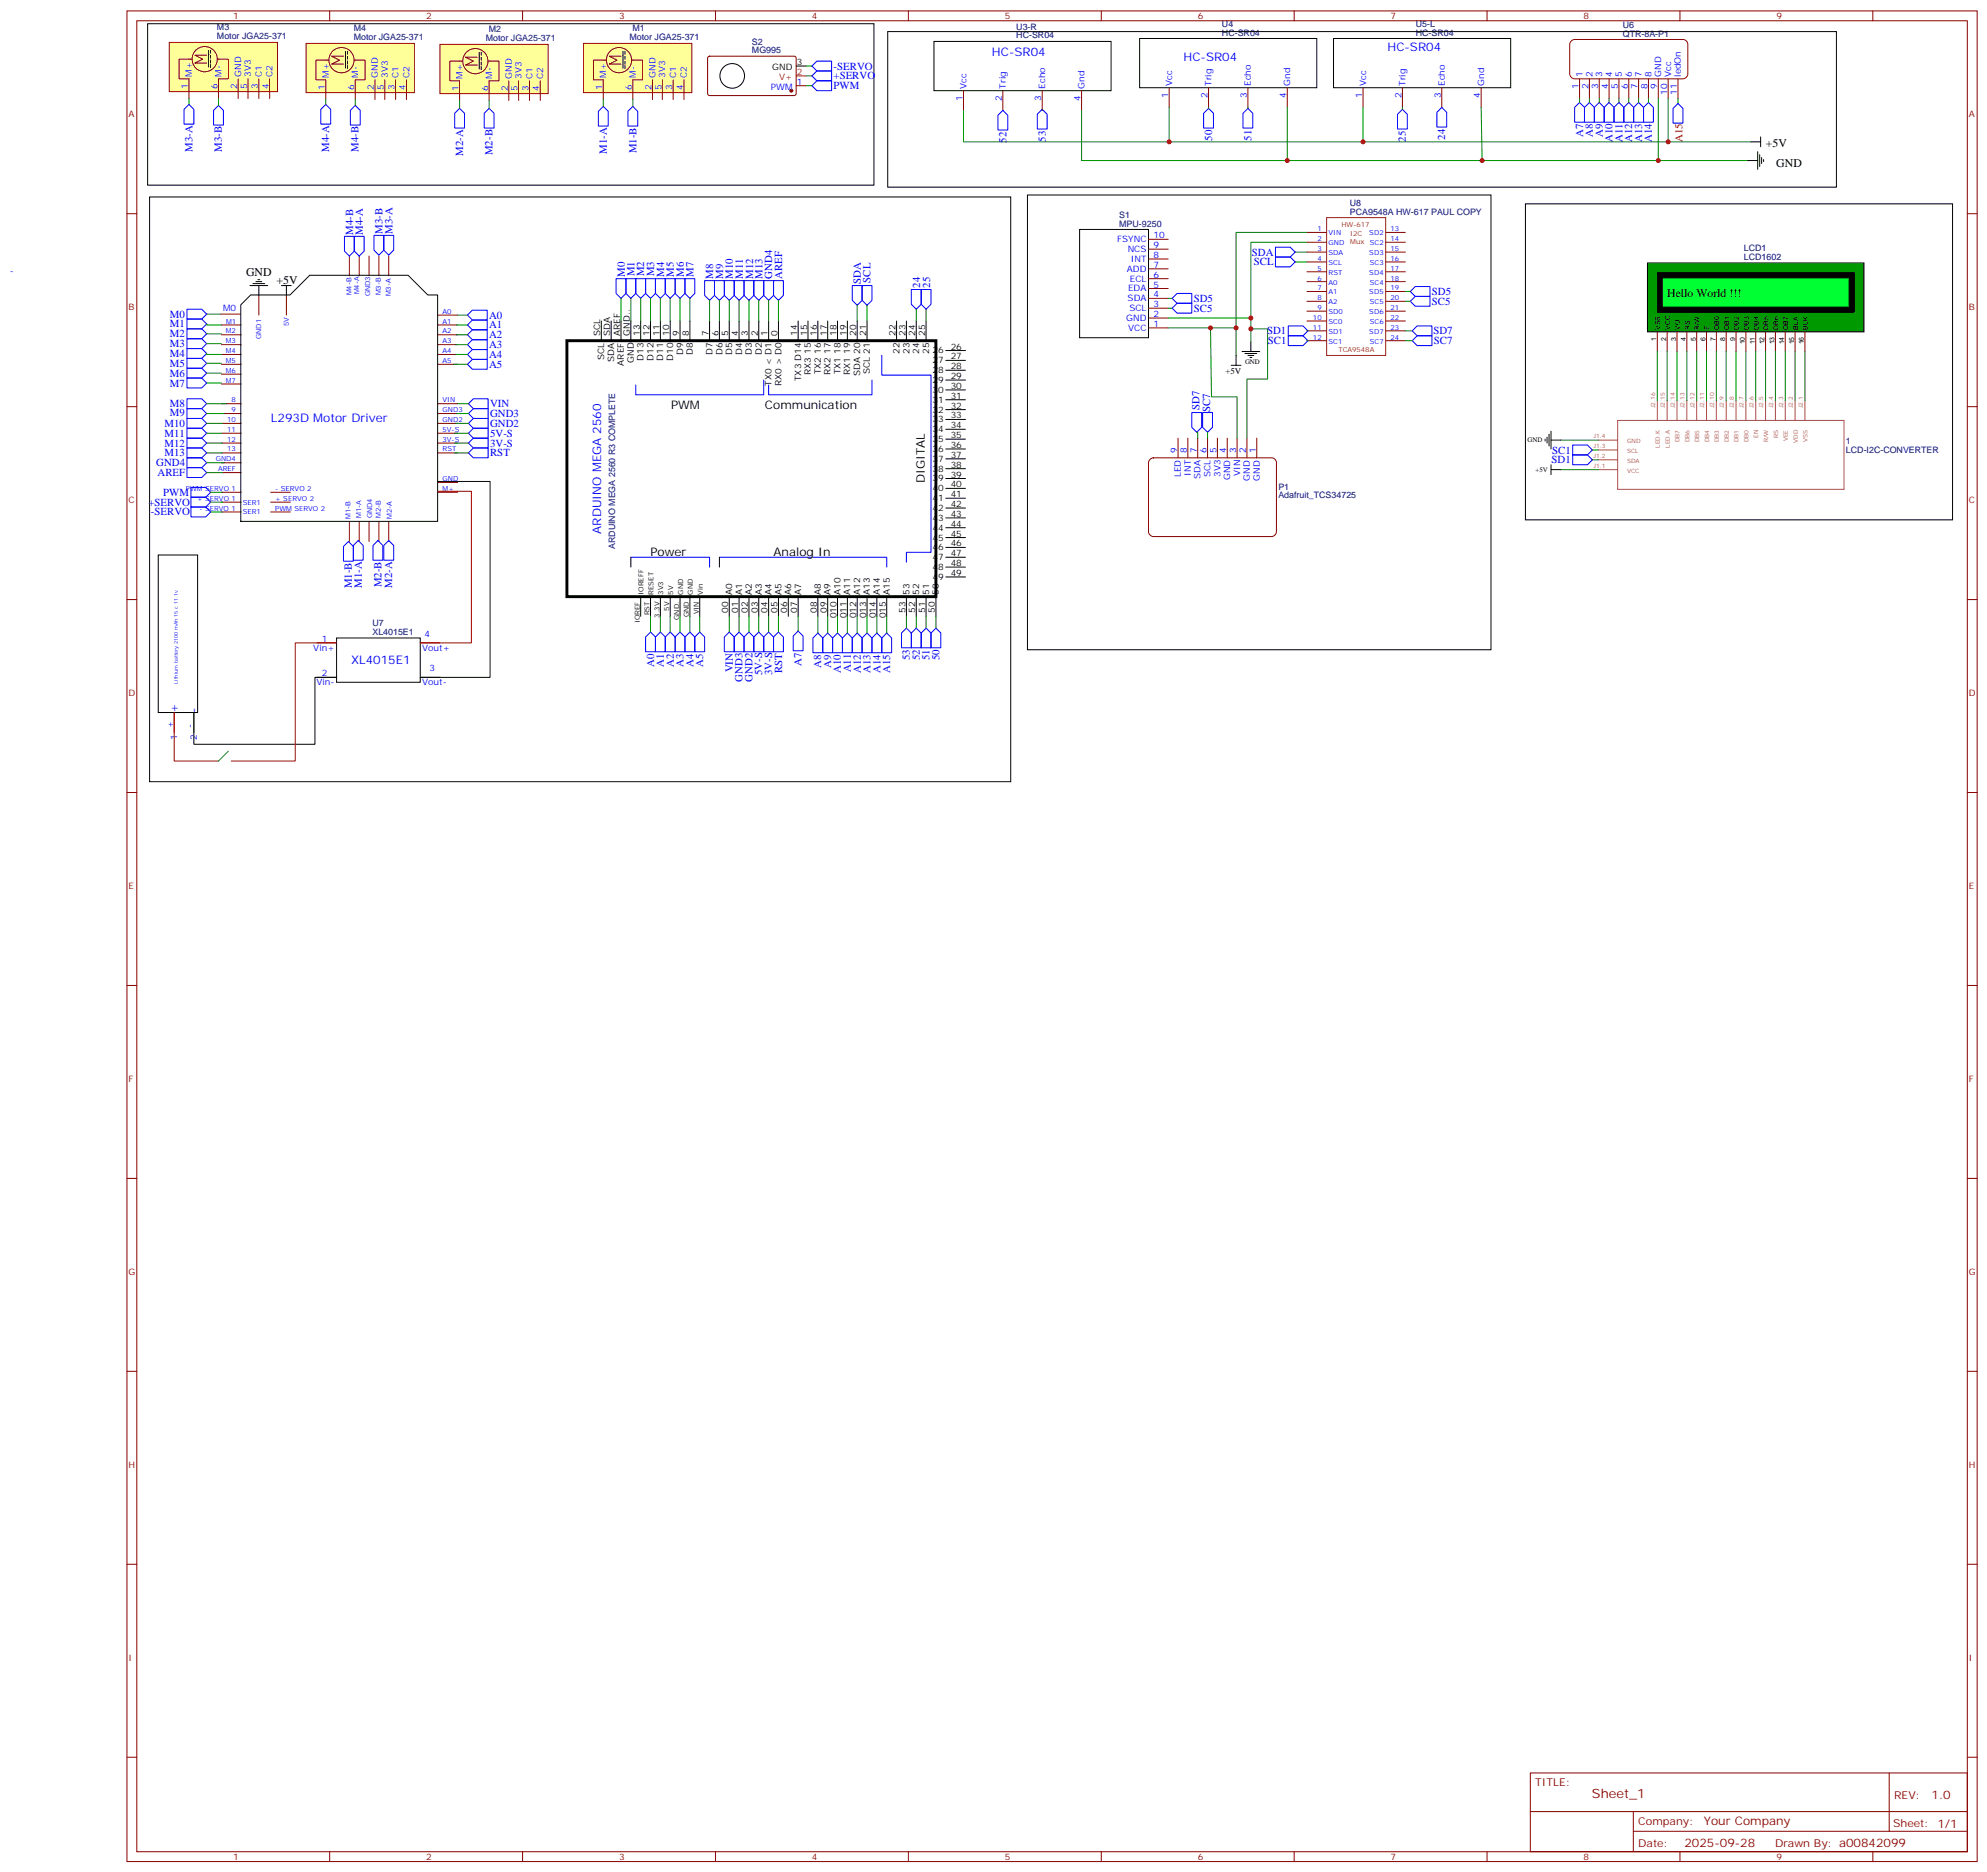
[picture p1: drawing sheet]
<svg xmlns="http://www.w3.org/2000/svg" width="712mm" height="671mm" viewBox="0 0 712 671" stroke-linecap="round" stroke-linejoin="round" font-family="sans-serif">
<defs><g id="words">
<text font-size="4.6" fill="#800" x="570.7" y="644.4">Sheet_1</text>
<g font-size="4.2" fill="#00f">
<text x="355.6" y="20.2">HC-SR04</text>
<text x="424.2" y="21.9">HC-SR04</text>
<text x="497.3" y="18.3">HC-SR04</text>
<text x="97.1" y="151.2">L293D Motor Driver</text>
<text x="215.5" y="191.2" transform="rotate(-90 215.5 191.2)">ARDUINO MEGA 2560</text>
<text x="125.8" y="238.1">XL4015E1</text>
<text x="63.8" y="255.3" transform="rotate(-90 63.8 255.3)">+</text>
<text x="70.8" y="255.3" transform="rotate(-90 70.8 255.3)">-</text>
</g>
<g font-size="4.2">
<text x="633" y="52.6">+5V</text>
<text x="636.7" y="60">GND</text>
<text x="88.2" y="99">GND</text>
<text x="99.1" y="101.6">+5V</text>
<text x="597.6" y="106.6">Hello World !!!</text>
<text x="240.5" y="146.7">PWM</text>
<text x="274.2" y="146.7">Communication</text>
<text x="331.5" y="173.2" transform="rotate(-90 331.5 173.2)">DIGITAL</text>
<text x="233.2" y="199.3">Power</text>
<text x="277.3" y="199.3">Analog In</text>
</g>
<g font-size="4.2" fill="#800">
<text x="692.4" y="644.6">1.0</text>
<text x="610.7" y="654.2">Your Company</text>
<text x="603.8" y="662">2025-09-28</text>
</g>
<g font-size="3.9" fill="#00f">
<text x="298.8" y="24.9">-SERVO</text>
<text x="298.8" y="28.5">+SERVO</text>
<text x="298.8" y="32">PWM</text>
<text x="360.8" y="51.1" transform="rotate(-90 360.8 51.1)">52</text>
<text x="374.9" y="50.7" transform="rotate(-90 374.9 50.7)">53</text>
<text x="434.5" y="50.4" transform="rotate(-90 434.5 50.4)">50</text>
<text x="448.6" y="50.4" transform="rotate(-90 448.6 50.4)">51</text>
<text x="504" y="50.7" transform="rotate(-90 504 50.7)">25</text>
<text x="518.1" y="50" transform="rotate(-90 518.1 50)">24</text>
<text x="567.5" y="49.1" transform="rotate(-90 567.5 49.1)">A7</text>
<text x="571" y="49.1" transform="rotate(-90 571 49.1)">A8</text>
<text x="574.5" y="49.1" transform="rotate(-90 574.5 49.1)">A9</text>
<text x="578.1" y="51" transform="rotate(-90 578.1 51)">A10</text>
<text x="581.6" y="50.8" transform="rotate(-90 581.6 50.8)">A11</text>
<text x="585.1" y="51" transform="rotate(-90 585.1 51)">A12</text>
<text x="588.6" y="51" transform="rotate(-90 588.6 51)">A13</text>
<text x="592.2" y="51" transform="rotate(-90 592.2 51)">A14</text>
<text x="69" y="54.4" transform="rotate(-90 69 54.4)">M3-A</text>
<text x="79.5" y="54.4" transform="rotate(-90 79.5 54.4)">M3-B</text>
<text x="118" y="54.4" transform="rotate(-90 118 54.4)">M4-A</text>
<text x="128.5" y="54.4" transform="rotate(-90 128.5 54.4)">M4-B</text>
<text x="166" y="55.8" transform="rotate(-90 166 55.8)">M2-A</text>
<text x="176.6" y="55.6" transform="rotate(-90 176.6 55.6)">M2-B</text>
<text x="217.5" y="55.1" transform="rotate(-90 217.5 55.1)">M1-A</text>
<text x="228.1" y="54.9" transform="rotate(-90 228.1 54.9)">M1-B</text>
<text x="137.2" y="83.7" transform="rotate(-90 137.2 83.7)">M3-B</text>
<text x="140.7" y="83.7" transform="rotate(-90 140.7 83.7)">M3-A</text>
<text x="126.6" y="84.1" transform="rotate(-90 126.6 84.1)">M4-B</text>
<text x="130.1" y="84.1" transform="rotate(-90 130.1 84.1)">M4-A</text>
<text x="448.8" y="91.6">SDA</text>
<text x="449.4" y="95.1">SCL</text>
<text x="223.9" y="99.2" transform="rotate(-90 223.9 99.2)">M0</text>
<text x="227.4" y="99.1" transform="rotate(-90 227.4 99.1)">M1</text>
<text x="230.9" y="99.1" transform="rotate(-90 230.9 99.1)">M2</text>
<text x="234.4" y="99.1" transform="rotate(-90 234.4 99.1)">M3</text>
<text x="238.1" y="99.2" transform="rotate(-90 238.1 99.2)">M4</text>
<text x="241.6" y="99.2" transform="rotate(-90 241.6 99.2)">M5</text>
<text x="245.1" y="99.2" transform="rotate(-90 245.1 99.2)">M6</text>
<text x="248.6" y="99.2" transform="rotate(-90 248.6 99.2)">M7</text>
<text x="255.6" y="99.9" transform="rotate(-90 255.6 99.9)">M8</text>
<text x="259.2" y="99.9" transform="rotate(-90 259.2 99.9)">M9</text>
<text x="262.7" y="99.9" transform="rotate(-90 262.7 99.9)">M10</text>
<text x="266.2" y="99.9" transform="rotate(-90 266.2 99.9)">M11</text>
<text x="269.9" y="99.9" transform="rotate(-90 269.9 99.9)">M12</text>
<text x="273.3" y="99.9" transform="rotate(-90 273.3 99.9)">M13</text>
<text x="276.8" y="99.9" transform="rotate(-90 276.8 99.9)">GND4</text>
<text x="280.3" y="99.9" transform="rotate(-90 280.3 99.9)">AREF</text>
<text x="308.5" y="101.6" transform="rotate(-90 308.5 101.6)">SDA</text>
<text x="312.1" y="101.3" transform="rotate(-90 312.1 101.3)">SCL</text>
<text x="329.9" y="103" transform="rotate(-90 329.9 103)">24</text>
<text x="333.4" y="103" transform="rotate(-90 333.4 103)">25</text>
<text x="513.3" y="105.7">SD5</text>
<text x="60.9" y="113.8">M0</text>
<text x="427.9" y="111.7">SC5</text>
<text x="427.9" y="108.2">SD5</text>
<text x="513.3" y="109.2">SC5</text>
<text x="60.9" y="117.4">M1</text>
<text x="175.3" y="117.7">A1</text>
<text x="175.3" y="114.2">A0</text>
<text x="454.2" y="119.8">SD1</text>
<text x="513.8" y="119.8">SD7</text>
<text x="60.9" y="120.9">M2</text>
<text x="60.9" y="124.4">M3</text>
<text x="175.3" y="124.8">A3</text>
<text x="175.3" y="121.2">A2</text>
<text x="454.4" y="123.3">SC1</text>
<text x="514" y="123.4">SC7</text>
<text x="60.9" y="127.9">M4</text>
<text x="60.9" y="131.5">M5</text>
<text x="175.3" y="131.8">A5</text>
<text x="175.3" y="128.3">A4</text>
<text x="60.9" y="135">M6</text>
<text x="60.9" y="138.5">M7</text>
<text x="60.9" y="145.9">M8</text>
<text x="60.9" y="149.3">M9</text>
<text x="175.7" y="145.9">VIN</text>
<text x="175.7" y="149.5">GND3</text>
<text x="429.9" y="147" transform="rotate(-90 429.9 147)">SD7</text>
<text x="433.8" y="147.6" transform="rotate(-90 433.8 147.6)">SC7</text>
<text x="59" y="153">M10</text>
<text x="175.7" y="153">GND2</text>
<text x="59" y="156.5">M11</text>
<text x="59" y="160">M12</text>
<text x="175.7" y="156.5">5V-S</text>
<text x="175.7" y="160">3V-S</text>
<text x="56" y="167.1">GND4</text>
<text x="59" y="163.6">M13</text>
<text x="175.7" y="163.6">RST</text>
<text x="556.2" y="166.1">SD1</text>
<text x="556.4" y="162.5">SC1</text>
<text x="56.5" y="170.6">AREF</text>
<text x="58.5" y="177.7">PWM</text>
<text x="53.2" y="181.2">+SERVO</text>
<text x="54.1" y="184.7">-SERVO</text>
<text x="126.1" y="210.8" transform="rotate(-90 126.1 210.8)">M1-B</text>
<text x="129.7" y="210.7" transform="rotate(-90 129.7 210.7)">M1-A</text>
<text x="136.7" y="210.5" transform="rotate(-90 136.7 210.5)">M2-B</text>
<text x="140.6" y="210.7" transform="rotate(-90 140.6 210.7)">M2-A</text>
<text x="234.4" y="238.9" transform="rotate(-90 234.4 238.9)">A0</text>
<text x="238" y="238.9" transform="rotate(-90 238 238.9)">A1</text>
<text x="241.5" y="238.9" transform="rotate(-90 241.5 238.9)">A2</text>
<text x="245" y="238.9" transform="rotate(-90 245 238.9)">A3</text>
<text x="248.6" y="238.9" transform="rotate(-90 248.6 238.9)">A4</text>
<text x="252.1" y="238.9" transform="rotate(-90 252.1 238.9)">A5</text>
<text x="287.3" y="238.5" transform="rotate(-90 287.3 238.5)">A7</text>
<text x="294.4" y="239.2" transform="rotate(-90 294.4 239.2)">A8</text>
<text x="297.9" y="239.2" transform="rotate(-90 297.9 239.2)">A9</text>
<text x="326.2" y="236.6" transform="rotate(-90 326.2 236.6)">53</text>
<text x="329.7" y="236.6" transform="rotate(-90 329.7 236.6)">52</text>
<text x="333.2" y="236.6" transform="rotate(-90 333.2 236.6)">51</text>
<text x="336.7" y="236.6" transform="rotate(-90 336.7 236.6)">50</text>
<text x="262.7" y="241" transform="rotate(-90 262.7 241)">VIN</text>
<text x="266.2" y="244.3" transform="rotate(-90 266.2 244.3)">GND3</text>
<text x="269.7" y="244.3" transform="rotate(-90 269.7 244.3)">GND2</text>
<text x="273.3" y="241.9" transform="rotate(-90 273.3 241.9)">5V-S</text>
<text x="276.8" y="241.9" transform="rotate(-90 276.8 241.9)">3V-S</text>
<text x="280.3" y="241.2" transform="rotate(-90 280.3 241.2)">RST</text>
<text x="301.5" y="241.1" transform="rotate(-90 301.5 241.1)">A10</text>
<text x="305" y="241" transform="rotate(-90 305 241)">A11</text>
<text x="308.5" y="241.1" transform="rotate(-90 308.5 241.1)">A12</text>
<text x="312" y="241.1" transform="rotate(-90 312 241.1)">A13</text>
<text x="315.6" y="241.1" transform="rotate(-90 315.6 241.1)">A14</text>
<text x="319.1" y="241.1" transform="rotate(-90 319.1 241.1)">A15</text>
</g>
<text font-size="3.9" fill="#c00" x="603.1" y="50.9" transform="rotate(-90 603.1 50.9)">A15</text>
<g font-size="3.9" fill="#800">
<text x="550.3" y="640">TITLE:</text>
<text x="679" y="644.6">REV:</text>
<text x="587.2" y="654.2">Company:</text>
<text x="678.6" y="654.8">Sheet: 1/1</text>
<text x="587.2" y="661.8">Date:</text>
<text x="636.3" y="661.9">Drawn By: a00842099</text>
</g>
<g font-size="3.2" fill="#000080">
<text x="77.8" y="10.9">M3</text>
<text x="126.8" y="11.3">M4</text>
<text x="175.2" y="11.3">M2</text>
<text x="226.7" y="11">M1</text>
<text x="364.3" y="10.8">U3-R</text>
<text x="438" y="9.7">U4</text>
<text x="507.5" y="9.7">U5-L</text>
<text x="581.7" y="9.9">U6</text>
<text x="77.8" y="14.1">Motor JGA25-371</text>
<text x="126.8" y="14.5">Motor JGA25-371</text>
<text x="174.2" y="14.9">Motor JGA25-371</text>
<text x="225.7" y="14.5">Motor JGA25-371</text>
<text x="269.6" y="16.1">S2</text>
<text x="364.3" y="13.8">HC-SR04</text>
<text x="438" y="12.7">HC-SR04</text>
<text x="507.5" y="12.7">HC-SR04</text>
<text x="581.7" y="13.1">QTR-8A-P1</text>
<text x="269.6" y="19.1">MG995</text>
<text x="401.2" y="78">S1</text>
<text x="483.9" y="76.9">PCA9548A HW-617 PAUL COPY</text>
<text x="483.9" y="73.9">U8</text>
<text x="401.2" y="81.2">MPU-9250</text>
<text x="625.1" y="89.9">LCD1</text>
<text x="625.1" y="93.2">LCD1602</text>
<text x="661.7" y="159.2">1</text>
<text x="661.7" y="162.2">LCD-I2C-CONVERTER</text>
<text x="458.3" y="178.6">Adafruit_TCS34725</text>
<text x="458.3" y="175.6">P1</text>
<text x="220.6" y="196.8" transform="rotate(-90 220.6 196.8)">ARDUINO MEGA 2560 R3 COMPLETE</text>
<text x="133.5" y="227.6">XL4015E1</text>
<text x="133.5" y="224.4">U7</text>
</g>
<g font-size="3.2" fill="#800">
<text x="83.6" y="6.9">1</text>
<text x="152.8" y="6.9">2</text>
<text x="221.9" y="6.9">3</text>
<text x="291" y="6.9">4</text>
<text x="360.2" y="6.9">5</text>
<text x="429.3" y="6.9">6</text>
<text x="498.5" y="6.9">7</text>
<text x="567.6" y="6.9">8</text>
<text x="636.8" y="6.9">9</text>
<text x="46" y="42">A</text>
<text x="705.7" y="42">A</text>
<text x="46" y="111.2">B</text>
<text x="705.7" y="111.2">B</text>
<text x="46" y="180.3">C</text>
<text x="705.7" y="180.3">C</text>
<text x="46" y="249.4">D</text>
<text x="705.7" y="249.4">D</text>
<text x="46" y="318.6">E</text>
<text x="705.7" y="318.6">E</text>
<text x="46" y="387.7">F</text>
<text x="705.7" y="387.7">F</text>
<text x="46" y="456.9">G</text>
<text x="705.7" y="456.9">G</text>
<text x="46" y="526">H</text>
<text x="705.7" y="526">H</text>
<text x="46" y="595.2">I</text>
<text x="705.7" y="595.2">I</text>
<text x="83.6" y="666.6">1</text>
<text x="152.8" y="666.6">2</text>
<text x="221.9" y="666.6">3</text>
<text x="291" y="666.6">4</text>
<text x="360.2" y="666.6">5</text>
<text x="429.3" y="666.6">6</text>
<text x="498.5" y="666.6">7</text>
<text x="567.6" y="666.6">8</text>
<text x="636.8" y="666.6">9</text>
</g>
<g font-size="3.2">
<text x="285.6" y="23.3">3</text>
<text x="276.8" y="25.1">GND</text>
<text x="215.2" y="120.3" transform="rotate(-90 215.2 120.3)">SCL</text>
<text x="218.7" y="120.3" transform="rotate(-90 218.7 120.3)">SDA</text>
<text x="222.2" y="120.3" transform="rotate(-90 222.2 120.3)">AREF</text>
<text x="225.8" y="120.3" transform="rotate(-90 225.8 120.3)">GND..</text>
<text x="229.3" y="120.3" transform="rotate(-90 229.3 120.3)">13</text>
<text x="232.8" y="120.3" transform="rotate(-90 232.8 120.3)">12</text>
<text x="236.4" y="120.3" transform="rotate(-90 236.4 120.3)">11</text>
<text x="239.9" y="120.3" transform="rotate(-90 239.9 120.3)">10</text>
<text x="243.4" y="120.3" transform="rotate(-90 243.4 120.3)">9</text>
<text x="246.9" y="120.3" transform="rotate(-90 246.9 120.3)">8</text>
<text x="254" y="120.3" transform="rotate(-90 254 120.3)">7</text>
<text x="257.5" y="120.3" transform="rotate(-90 257.5 120.3)">6</text>
<text x="261.1" y="120.3" transform="rotate(-90 261.1 120.3)">5</text>
<text x="264.6" y="120.3" transform="rotate(-90 264.6 120.3)">4</text>
<text x="268.1" y="120.3" transform="rotate(-90 268.1 120.3)">3</text>
<text x="271.6" y="120.3" transform="rotate(-90 271.6 120.3)">2</text>
<text x="275.2" y="120.3" transform="rotate(-90 275.2 120.3)">1</text>
<text x="278.7" y="120.3" transform="rotate(-90 278.7 120.3)">0</text>
<text x="285.8" y="120.3" transform="rotate(-90 285.8 120.3)">14</text>
<text x="289.3" y="120.3" transform="rotate(-90 289.3 120.3)">15</text>
<text x="292.8" y="120.3" transform="rotate(-90 292.8 120.3)">16</text>
<text x="296.3" y="120.3" transform="rotate(-90 296.3 120.3)">17</text>
<text x="299.9" y="120.3" transform="rotate(-90 299.9 120.3)">18</text>
<text x="303.4" y="120.3" transform="rotate(-90 303.4 120.3)">19</text>
<text x="306.9" y="120.3" transform="rotate(-90 306.9 120.3)">20</text>
<text x="310.4" y="120.3" transform="rotate(-90 310.4 120.3)">21</text>
<text x="321" y="120.3" transform="rotate(-90 321 120.3)">22</text>
<text x="324.6" y="120.3" transform="rotate(-90 324.6 120.3)">23</text>
<text x="328.1" y="120.3" transform="rotate(-90 328.1 120.3)">24</text>
<text x="331.6" y="120.3" transform="rotate(-90 331.6 120.3)">25</text>
<text x="340.8" y="125.3">26</text>
<text x="216.6" y="129" transform="rotate(-90 216.6 129)">SCL</text>
<text x="220.1" y="129.6" transform="rotate(-90 220.1 129.6)">SDA</text>
<text x="223.7" y="131" transform="rotate(-90 223.7 131)">AREF</text>
<text x="227.2" y="130.1" transform="rotate(-90 227.2 130.1)">GND</text>
<text x="230.7" y="129.3" transform="rotate(-90 230.7 129.3)">D13</text>
<text x="234.2" y="129.3" transform="rotate(-90 234.2 129.3)">D12</text>
<text x="237.8" y="129.3" transform="rotate(-90 237.8 129.3)">D11</text>
<text x="241.3" y="129.3" transform="rotate(-90 241.3 129.3)">D10</text>
<text x="244.8" y="127.3" transform="rotate(-90 244.8 127.3)">D9</text>
<text x="248.4" y="127.3" transform="rotate(-90 248.4 127.3)">D8</text>
<text x="255.4" y="127.3" transform="rotate(-90 255.4 127.3)">D7</text>
<text x="258.9" y="127.3" transform="rotate(-90 258.9 127.3)">D6</text>
<text x="262.5" y="127.3" transform="rotate(-90 262.5 127.3)">D5</text>
<text x="266" y="127.3" transform="rotate(-90 266 127.3)">D4</text>
<text x="269.5" y="127.3" transform="rotate(-90 269.5 127.3)">D3</text>
<text x="273" y="127.3" transform="rotate(-90 273 127.3)">D2</text>
<text x="322.4" y="126.8" transform="rotate(-90 322.4 126.8)">22</text>
<text x="326" y="126.8" transform="rotate(-90 326 126.8)">23</text>
<text x="329.5" y="126.8" transform="rotate(-90 329.5 126.8)">24</text>
<text x="333" y="126.8" transform="rotate(-90 333 126.8)">25</text>
<text x="334.3" y="126.7">26</text>
<text x="334.3" y="130.2">27</text>
<text x="340.8" y="128.8">27</text>
<text x="287.2" y="136.5" transform="rotate(-90 287.2 136.5)">TX3 D14</text>
<text x="290.7" y="134.3" transform="rotate(-90 290.7 134.3)">RX3 15</text>
<text x="294.2" y="134.1" transform="rotate(-90 294.2 134.1)">TX2 16</text>
<text x="297.7" y="134.3" transform="rotate(-90 297.7 134.3)">RX2 17</text>
<text x="301.3" y="134.1" transform="rotate(-90 301.3 134.1)">TX1 18</text>
<text x="304.8" y="134.3" transform="rotate(-90 304.8 134.3)">RX1 19</text>
<text x="308.3" y="134.7" transform="rotate(-90 308.3 134.7)">SDA 20</text>
<text x="311.9" y="134.1" transform="rotate(-90 311.9 134.1)">SCL 21</text>
<text x="334.3" y="133.7">28</text>
<text x="334.3" y="137.3">29</text>
<text x="340.8" y="132.3">28</text>
<text x="340.8" y="135.9">29</text>
<text x="439.3" y="134.1">+5V</text>
<text x="276.6" y="138.2" transform="rotate(-90 276.6 138.2)">TX0 &lt; D1</text>
<text x="280.1" y="138.5" transform="rotate(-90 280.1 138.5)">RX0 &gt; D0</text>
<text x="334.3" y="140.8">30</text>
<text x="340.8" y="139.4">30</text>
<text x="340.8" y="142.9">31</text>
<text x="334.3" y="144.3">31</text>
<text x="334.3" y="147.8">32</text>
<text x="340.8" y="150">33</text>
<text x="340.8" y="146.4">32</text>
<text x="334.3" y="151.4">33</text>
<text x="334.3" y="154.9">34</text>
<text x="340.8" y="153.5">34</text>
<text x="334.3" y="158.4">35</text>
<text x="334.3" y="162">36</text>
<text x="340.8" y="157">35</text>
<text x="340.8" y="160.5">36</text>
<text x="334.3" y="165.5">37</text>
<text x="340.8" y="164.1">37</text>
<text x="340.8" y="167.6">38</text>
<text x="334.3" y="169">38</text>
<text x="334.3" y="172.5">39</text>
<text x="340.8" y="171.1">39</text>
<text x="334.3" y="176.1">40</text>
<text x="334.3" y="179.6">41</text>
<text x="340.8" y="174.7">40</text>
<text x="340.8" y="178.2">41</text>
<text x="334.3" y="183.1">42</text>
<text x="340.8" y="181.7">42</text>
<text x="340.8" y="185.2">43</text>
<text x="334.3" y="186.7">43</text>
<text x="334.3" y="190.2">44</text>
<text x="340.8" y="188.8">44</text>
<text x="334.3" y="193.7">45</text>
<text x="334.3" y="197.2">46</text>
<text x="340.8" y="192.3">45</text>
<text x="340.8" y="195.8">46</text>
<text x="334.3" y="200.8">47</text>
<text x="340.8" y="202.9">48</text>
<text x="340.8" y="199.4">47</text>
<text x="334.3" y="207.8">49</text>
<text x="334.3" y="204.3">48</text>
<text x="340.8" y="206.4">49</text>
<text x="262.5" y="213.1" transform="rotate(-90 262.5 213.1)">A0</text>
<text x="266" y="213.1" transform="rotate(-90 266 213.1)">A1</text>
<text x="269.5" y="213.1" transform="rotate(-90 269.5 213.1)">A2</text>
<text x="273" y="213.1" transform="rotate(-90 273 213.1)">A3</text>
<text x="276.6" y="213.1" transform="rotate(-90 276.6 213.1)">A4</text>
<text x="280.1" y="213.1" transform="rotate(-90 280.1 213.1)">A5</text>
<text x="283.6" y="213.1" transform="rotate(-90 283.6 213.1)">A6</text>
<text x="287.2" y="213.1" transform="rotate(-90 287.2 213.1)">A7</text>
<text x="294.2" y="213.1" transform="rotate(-90 294.2 213.1)">A8</text>
<text x="297.7" y="213.1" transform="rotate(-90 297.7 213.1)">A9</text>
<text x="301.3" y="213.1" transform="rotate(-90 301.3 213.1)">A10</text>
<text x="304.8" y="213.1" transform="rotate(-90 304.8 213.1)">A11</text>
<text x="308.3" y="213.1" transform="rotate(-90 308.3 213.1)">A12</text>
<text x="311.9" y="213.1" transform="rotate(-90 311.9 213.1)">A13</text>
<text x="315.4" y="213.1" transform="rotate(-90 315.4 213.1)">A14</text>
<text x="318.9" y="213.1" transform="rotate(-90 318.9 213.1)">A15</text>
<text x="326" y="213.1" transform="rotate(-90 326 213.1)">53</text>
<text x="329.5" y="213.1" transform="rotate(-90 329.5 213.1)">52</text>
<text x="333" y="213.1" transform="rotate(-90 333 213.1)">51</text>
<text x="336.5" y="213.1" transform="rotate(-90 336.5 213.1)">50</text>
<text x="261.1" y="219.6" transform="rotate(-90 261.1 219.6)">00</text>
<text x="264.6" y="219.6" transform="rotate(-90 264.6 219.6)">01</text>
<text x="268.1" y="219.6" transform="rotate(-90 268.1 219.6)">02</text>
<text x="271.6" y="219.6" transform="rotate(-90 271.6 219.6)">03</text>
<text x="275.2" y="219.6" transform="rotate(-90 275.2 219.6)">04</text>
<text x="278.7" y="219.6" transform="rotate(-90 278.7 219.6)">05</text>
<text x="282.2" y="219.6" transform="rotate(-90 282.2 219.6)">06</text>
<text x="285.8" y="219.6" transform="rotate(-90 285.8 219.6)">07</text>
<text x="292.8" y="219.6" transform="rotate(-90 292.8 219.6)">08</text>
<text x="296.3" y="219.6" transform="rotate(-90 296.3 219.6)">09</text>
<text x="299.9" y="221.6" transform="rotate(-90 299.9 221.6)">010</text>
<text x="303.4" y="221.6" transform="rotate(-90 303.4 221.6)">011</text>
<text x="306.9" y="221.6" transform="rotate(-90 306.9 221.6)">012</text>
<text x="310.4" y="221.6" transform="rotate(-90 310.4 221.6)">013</text>
<text x="314" y="221.6" transform="rotate(-90 314 221.6)">014</text>
<text x="317.5" y="221.6" transform="rotate(-90 317.5 221.6)">015</text>
<text x="324.6" y="219.6" transform="rotate(-90 324.6 219.6)">53</text>
<text x="328.1" y="219.6" transform="rotate(-90 328.1 219.6)">52</text>
<text x="331.6" y="219.6" transform="rotate(-90 331.6 219.6)">51</text>
<text x="335.1" y="219.6" transform="rotate(-90 335.1 219.6)">50</text>
</g>
<g font-size="3.2" fill="#00f">
<text x="68.8" y="27.6" transform="rotate(-90 68.8 27.6)">M+</text>
<text x="79.4" y="27.6" transform="rotate(-90 79.4 27.6)">M-</text>
<text x="86.4" y="27.6" transform="rotate(-90 86.4 27.6)">GND</text>
<text x="90" y="27.6" transform="rotate(-90 90 27.6)">3V3</text>
<text x="93.8" y="27.6" transform="rotate(-90 93.8 27.6)">C1</text>
<text x="97.7" y="27.6" transform="rotate(-90 97.7 27.6)">C2</text>
<text x="117.8" y="27.9" transform="rotate(-90 117.8 27.9)">M+</text>
<text x="128.4" y="27.9" transform="rotate(-90 128.4 27.9)">M-</text>
<text x="135.5" y="27.9" transform="rotate(-90 135.5 27.9)">GND</text>
<text x="139" y="27.9" transform="rotate(-90 139 27.9)">3V3</text>
<text x="142.9" y="27.9" transform="rotate(-90 142.9 27.9)">C1</text>
<text x="146.8" y="27.9" transform="rotate(-90 146.8 27.9)">C2</text>
<text x="165.8" y="28.3" transform="rotate(-90 165.8 28.3)">M+</text>
<text x="176.4" y="28.3" transform="rotate(-90 176.4 28.3)">M-</text>
<text x="183.4" y="28.3" transform="rotate(-90 183.4 28.3)">GND</text>
<text x="187" y="28.3" transform="rotate(-90 187 28.3)">3V3</text>
<text x="190.9" y="28.3" transform="rotate(-90 190.9 28.3)">C1</text>
<text x="194.7" y="28.3" transform="rotate(-90 194.7 28.3)">C2</text>
<text x="217.3" y="27.9" transform="rotate(-90 217.3 27.9)">M+</text>
<text x="227.9" y="27.9" transform="rotate(-90 227.9 27.9)">M-</text>
<text x="234.9" y="27.9" transform="rotate(-90 234.9 27.9)">GND</text>
<text x="238.5" y="27.9" transform="rotate(-90 238.5 27.9)">3V3</text>
<text x="242.4" y="27.9" transform="rotate(-90 242.4 27.9)">C1</text>
<text x="246.2" y="27.9" transform="rotate(-90 246.2 27.9)">C2</text>
<text x="567.3" y="27.6" transform="rotate(-90 567.3 27.6)">1</text>
<text x="570.8" y="27.6" transform="rotate(-90 570.8 27.6)">2</text>
<text x="574.3" y="27.6" transform="rotate(-90 574.3 27.6)">3</text>
<text x="577.8" y="27.6" transform="rotate(-90 577.8 27.6)">4</text>
<text x="581.4" y="27.6" transform="rotate(-90 581.4 27.6)">5</text>
<text x="584.9" y="27.6" transform="rotate(-90 584.9 27.6)">6</text>
<text x="588.4" y="27.6" transform="rotate(-90 588.4 27.6)">7</text>
<text x="592" y="27.6" transform="rotate(-90 592 27.6)">8</text>
<text x="595.5" y="27.6" transform="rotate(-90 595.5 27.6)">GND</text>
<text x="599" y="27.6" transform="rotate(-90 599 27.6)">Vcc</text>
<text x="602.5" y="27.6" transform="rotate(-90 602.5 27.6)">ledOn</text>
<text x="67.4" y="32" transform="rotate(-90 67.4 32)">1</text>
<text x="78" y="32" transform="rotate(-90 78 32)">6</text>
<text x="85" y="32" transform="rotate(-90 85 32)">2</text>
<text x="88.5" y="32" transform="rotate(-90 88.5 32)">5</text>
<text x="92.4" y="32" transform="rotate(-90 92.4 32)">3</text>
<text x="96.3" y="32" transform="rotate(-90 96.3 32)">4</text>
<text x="116.4" y="32.4" transform="rotate(-90 116.4 32.4)">1</text>
<text x="127" y="32.4" transform="rotate(-90 127 32.4)">6</text>
<text x="134.1" y="32.4" transform="rotate(-90 134.1 32.4)">2</text>
<text x="137.6" y="32.4" transform="rotate(-90 137.6 32.4)">5</text>
<text x="141.5" y="32.4" transform="rotate(-90 141.5 32.4)">3</text>
<text x="145.3" y="32.4" transform="rotate(-90 145.3 32.4)">4</text>
<text x="164.4" y="32.7" transform="rotate(-90 164.4 32.7)">1</text>
<text x="175" y="32.7" transform="rotate(-90 175 32.7)">6</text>
<text x="182" y="32.7" transform="rotate(-90 182 32.7)">2</text>
<text x="185.6" y="32.7" transform="rotate(-90 185.6 32.7)">5</text>
<text x="189.4" y="32.7" transform="rotate(-90 189.4 32.7)">3</text>
<text x="193.3" y="32.7" transform="rotate(-90 193.3 32.7)">4</text>
<text x="215.9" y="32.4" transform="rotate(-90 215.9 32.4)">1</text>
<text x="226.5" y="32.4" transform="rotate(-90 226.5 32.4)">6</text>
<text x="233.5" y="32.4" transform="rotate(-90 233.5 32.4)">2</text>
<text x="237.1" y="32.4" transform="rotate(-90 237.1 32.4)">5</text>
<text x="240.9" y="32.4" transform="rotate(-90 240.9 32.4)">3</text>
<text x="244.8" y="32.4" transform="rotate(-90 244.8 32.4)">4</text>
<text x="276.4" y="32.1">PWM</text>
<text x="285.6" y="30.4">1</text>
<text x="346.4" y="31.8" transform="rotate(-90 346.4 31.8)">Vcc</text>
<text x="360.5" y="31.8" transform="rotate(-90 360.5 31.8)">Trig</text>
<text x="374.6" y="31.8" transform="rotate(-90 374.6 31.8)">Echo</text>
<text x="388.8" y="31.8" transform="rotate(-90 388.8 31.8)">Gnd</text>
<text x="418.7" y="35.2" transform="rotate(-90 418.7 35.2)">1</text>
<text x="420.2" y="30.7" transform="rotate(-90 420.2 30.7)">Vcc</text>
<text x="432.9" y="35.2" transform="rotate(-90 432.9 35.2)">2</text>
<text x="434.3" y="30.7" transform="rotate(-90 434.3 30.7)">Trig</text>
<text x="447" y="35.2" transform="rotate(-90 447 35.2)">3</text>
<text x="448.4" y="30.7" transform="rotate(-90 448.4 30.7)">Echo</text>
<text x="461.1" y="35.2" transform="rotate(-90 461.1 35.2)">4</text>
<text x="462.5" y="30.7" transform="rotate(-90 462.5 30.7)">Gnd</text>
<text x="488.2" y="35.2" transform="rotate(-90 488.2 35.2)">1</text>
<text x="489.7" y="30.7" transform="rotate(-90 489.7 30.7)">Vcc</text>
<text x="502.4" y="35.2" transform="rotate(-90 502.4 35.2)">2</text>
<text x="503.8" y="30.7" transform="rotate(-90 503.8 30.7)">Trig</text>
<text x="516.5" y="35.2" transform="rotate(-90 516.5 35.2)">3</text>
<text x="517.9" y="30.7" transform="rotate(-90 517.9 30.7)">Echo</text>
<text x="530.6" y="35.2" transform="rotate(-90 530.6 35.2)">4</text>
<text x="532" y="30.7" transform="rotate(-90 532 30.7)">Gnd</text>
<text x="565.9" y="32" transform="rotate(-90 565.9 32)">1</text>
<text x="569.4" y="32" transform="rotate(-90 569.4 32)">2</text>
<text x="572.9" y="32" transform="rotate(-90 572.9 32)">3</text>
<text x="576.4" y="32" transform="rotate(-90 576.4 32)">4</text>
<text x="580" y="32" transform="rotate(-90 580 32)">5</text>
<text x="583.5" y="32" transform="rotate(-90 583.5 32)">6</text>
<text x="587" y="32" transform="rotate(-90 587 32)">7</text>
<text x="590.5" y="32" transform="rotate(-90 590.5 32)">8</text>
<text x="594.1" y="32" transform="rotate(-90 594.1 32)">9</text>
<text x="597.6" y="34.1" transform="rotate(-90 597.6 34.1)">10</text>
<text x="601.1" y="34.1" transform="rotate(-90 601.1 34.1)">11</text>
<text x="345" y="36.3" transform="rotate(-90 345 36.3)">1</text>
<text x="359.1" y="36.3" transform="rotate(-90 359.1 36.3)">2</text>
<text x="373.2" y="36.3" transform="rotate(-90 373.2 36.3)">3</text>
<text x="387.3" y="36.3" transform="rotate(-90 387.3 36.3)">4</text>
<text x="400.5" y="86.8">FSYNC</text>
<text x="413.5" y="88.9">9</text>
<text x="413.5" y="85.4">10</text>
<text x="404.2" y="90.3">NCS</text>
<text x="405.3" y="93.9">INT</text>
<text x="413.5" y="96">7</text>
<text x="413.5" y="92.5">8</text>
<text x="3.5" y="98.1">-</text>
<text x="403.9" y="97.4">ADD</text>
<text x="405" y="100.9">ECL</text>
<text x="413.5" y="99.5">6</text>
<text x="404.2" y="108">SDA</text>
<text x="404.4" y="104.5">EDA</text>
<text x="413.5" y="106.6">4</text>
<text x="413.5" y="103">5</text>
<text x="80" y="111.5">M0</text>
<text x="404.8" y="111.5">SCL</text>
<text x="413.5" y="113.6">2</text>
<text x="413.5" y="110.1">3</text>
<text x="403.7" y="115">GND</text>
<text x="404.4" y="118.6">VCC</text>
<text x="413.5" y="117.2">1</text>
<text x="421.9" y="162.3" transform="rotate(-90 421.9 162.3)">9</text>
<text x="425.4" y="162.3" transform="rotate(-90 425.4 162.3)">8</text>
<text x="429" y="162.3" transform="rotate(-90 429 162.3)">7</text>
<text x="432.5" y="162.3" transform="rotate(-90 432.5 162.3)">6</text>
<text x="436" y="162.3" transform="rotate(-90 436 162.3)">5</text>
<text x="439.6" y="162.3" transform="rotate(-90 439.6 162.3)">4</text>
<text x="443.1" y="162.3" transform="rotate(-90 443.1 162.3)">3</text>
<text x="446.6" y="162.5" transform="rotate(-90 446.6 162.5)">2</text>
<text x="450.1" y="162.5" transform="rotate(-90 450.1 162.5)">1</text>
<text x="423.3" y="171" transform="rotate(-90 423.3 171)">LED</text>
<text x="426.9" y="170.4" transform="rotate(-90 426.9 170.4)">INT</text>
<text x="430.4" y="171.6" transform="rotate(-90 430.4 171.6)">SDA</text>
<text x="433.9" y="170.9" transform="rotate(-90 433.9 170.9)">SCL</text>
<text x="437.4" y="171" transform="rotate(-90 437.4 171)">3V3</text>
<text x="441" y="172.1" transform="rotate(-90 441 172.1)">GND</text>
<text x="444.5" y="170.7" transform="rotate(-90 444.5 170.7)">VIN</text>
<text x="448" y="172.2" transform="rotate(-90 448 172.2)">GND</text>
<text x="451.6" y="172.2" transform="rotate(-90 451.6 172.2)">GND</text>
<text x="112.3" y="233.2">Vin+</text>
<text x="115.4" y="230">1</text>
<text x="151.3" y="233.2">Vout+</text>
<text x="152.1" y="228.3">4</text>
<text x="113.5" y="245.6">Vin-</text>
<text x="115.4" y="242.4">2</text>
<text x="151.3" y="245.6">Vout-</text>
<text x="153.9" y="240.6">3</text>
<text x="62.1" y="260.7" transform="rotate(-90 62.1 260.7)">+</text>
<text x="69.1" y="260.7" transform="rotate(-90 69.1 260.7)">-</text>
<text x="63.5" y="265.2" transform="rotate(-90 63.5 265.2)">1</text>
<text x="70.6" y="265.2" transform="rotate(-90 70.6 265.2)">2</text>
</g>
<g font-size="3.2" fill="#f00">
<text x="279.3" y="28.6">V+</text>
<text x="285.6" y="26.8">2</text>
</g>
<g font-size="2.5" fill="#00f">
<text x="472.2" y="82.9">1</text>
<text x="498.5" y="82.9">13</text>
<text x="472.2" y="90">3</text>
<text x="472.2" y="86.5">2</text>
<text x="476.2" y="87.9">GND</text>
<text x="476.2" y="84.3">VIN</text>
<text x="490.8" y="84.3">SD2</text>
<text x="491" y="87.9">SC2</text>
<text x="498.5" y="90">15</text>
<text x="498.5" y="86.5">14</text>
<text x="472.2" y="93.5">4</text>
<text x="476.2" y="94.9">SCL</text>
<text x="476.2" y="91.4">SDA</text>
<text x="490.8" y="91.4">SD3</text>
<text x="491" y="94.9">SC3</text>
<text x="498.5" y="93.5">16</text>
<text x="472.2" y="100.6">6</text>
<text x="472.2" y="97">5</text>
<text x="476.2" y="102">A0</text>
<text x="476.2" y="98.5">RST</text>
<text x="490.8" y="98.5">SD4</text>
<text x="491" y="102">SC4</text>
<text x="498.5" y="100.6">18</text>
<text x="498.5" y="97">17</text>
<text x="125.9" y="105.9" transform="rotate(-90 125.9 105.9)">M4-B</text>
<text x="128.8" y="105.5" transform="rotate(-90 128.8 105.5)">M4-A</text>
<text x="132.6" y="106.2" transform="rotate(-90 132.6 106.2)">GND3</text>
<text x="136.5" y="105.9" transform="rotate(-90 136.5 105.9)">M3-B</text>
<text x="140.1" y="106.2" transform="rotate(-90 140.1 106.2)">M3-A</text>
<text x="472.2" y="107.6">8</text>
<text x="472.2" y="104.1">7</text>
<text x="476.2" y="105.5">A1</text>
<text x="490.8" y="105.5">SD5</text>
<text x="498.5" y="107.6">20</text>
<text x="498.5" y="104.1">19</text>
<text x="158.6" y="112.4">A0</text>
<text x="472.2" y="111.2">9</text>
<text x="476.2" y="112.6">SD0</text>
<text x="476.2" y="109">A2</text>
<text x="490.8" y="112.6">SD6</text>
<text x="491" y="109">SC5</text>
<text x="498.5" y="111.2">21</text>
<text x="80.9" y="119.5">M2</text>
<text x="81" y="116.1">M1</text>
<text x="103.5" y="117" transform="rotate(-90 103.5 117)">5V</text>
<text x="158.6" y="115.9">A1</text>
<text x="158.6" y="119.5">A2</text>
<text x="470.6" y="118.2">11</text>
<text x="470.6" y="114.7">10</text>
<text x="476.2" y="119.6">SD1</text>
<text x="476.2" y="116.1">SC0</text>
<text x="490.8" y="119.6">SD7</text>
<text x="491" y="116.1">SC6</text>
<text x="498.5" y="118.2">23</text>
<text x="498.5" y="114.7">22</text>
<text x="80.9" y="123">M3</text>
<text x="93.6" y="121.5" transform="rotate(-90 93.6 121.5)">GND1</text>
<text x="158.6" y="123">A3</text>
<text x="470.6" y="121.7">12</text>
<text x="476.2" y="123.2">SC1</text>
<text x="491" y="123.2">SC7</text>
<text x="498.5" y="121.7">24</text>
<text x="80.9" y="130.1">M5</text>
<text x="80.9" y="126.5">M4</text>
<text x="158.6" y="126.5">A4</text>
<text x="158.6" y="130.1">A5</text>
<text x="80.9" y="137.1">M7</text>
<text x="80.9" y="133.6">M6</text>
<text x="83" y="147.7">9</text>
<text x="83" y="144.2">8</text>
<text x="158.6" y="147.7">GND3</text>
<text x="158.6" y="144.2">VIN</text>
<text x="81.4" y="154.7">11</text>
<text x="81.4" y="151.2">10</text>
<text x="158.6" y="154.7">5V-S</text>
<text x="158.6" y="151.2">GND2</text>
<text x="81.4" y="161.8">13</text>
<text x="81.4" y="158.3">12</text>
<text x="158.6" y="161.8">RST</text>
<text x="158.6" y="158.3">3V-S</text>
<text x="77.3" y="165.3">GND4</text>
<text x="78.2" y="168.9">AREF</text>
<text x="158.6" y="172.4">GND</text>
<text x="66.7" y="175.9">PWM SERVO 1</text>
<text x="70.6" y="179.4">+ SERVO 1</text>
<text x="98.7" y="179.4">+ SERVO 2</text>
<text x="98.7" y="175.9">- SERVO 2</text>
<text x="158.6" y="175.9">M+</text>
<text x="71.5" y="183">- SERVO 1</text>
<text x="87" y="184.4">SER1</text>
<text x="87" y="180.9">SER1</text>
<text x="98.7" y="183">PWM SERVO 2</text>
<text x="129.5" y="185.7" transform="rotate(-90 129.5 185.7)">M1-A</text>
<text x="133.3" y="185.8" transform="rotate(-90 133.3 185.8)">GND4</text>
<text x="136.5" y="185.7" transform="rotate(-90 136.5 185.7)">M2-B</text>
<text x="125.6" y="186.1" transform="rotate(-90 125.6 186.1)">M1-B</text>
<text x="140.4" y="186.1" transform="rotate(-90 140.4 186.1)">M2-A</text>
</g>
<g font-size="2.5" fill="#930">
<text x="480.8" y="81.5">HW-617</text>
<text x="484" y="84.7">I2C</text>
<text x="484" y="87.5">Mux</text>
<text x="479.8" y="126">TCA9548A</text>
</g>
<g font-size="2.5">
<text x="595.1" y="118.2" transform="rotate(-90 595.1 118.2)">VSS</text>
<text x="598.7" y="118.2" transform="rotate(-90 598.7 118.2)">VCC</text>
<text x="602.2" y="118.2" transform="rotate(-90 602.2 118.2)">VO</text>
<text x="605.7" y="118.2" transform="rotate(-90 605.7 118.2)">RS</text>
<text x="609.2" y="118.2" transform="rotate(-90 609.2 118.2)">R/W</text>
<text x="612.8" y="118.2" transform="rotate(-90 612.8 118.2)">E</text>
<text x="616.3" y="118.2" transform="rotate(-90 616.3 118.2)">DB0</text>
<text x="619.8" y="118.2" transform="rotate(-90 619.8 118.2)">DB1</text>
<text x="623.4" y="118.2" transform="rotate(-90 623.4 118.2)">DB2</text>
<text x="626.9" y="118.2" transform="rotate(-90 626.9 118.2)">DB3</text>
<text x="630.4" y="118.2" transform="rotate(-90 630.4 118.2)">DB4</text>
<text x="633.9" y="118.2" transform="rotate(-90 633.9 118.2)">DB5</text>
<text x="637.5" y="118.2" transform="rotate(-90 637.5 118.2)">DB6</text>
<text x="641" y="118.2" transform="rotate(-90 641 118.2)">DB7</text>
<text x="644.5" y="118.2" transform="rotate(-90 644.5 118.2)">BLA</text>
<text x="648.1" y="118.2" transform="rotate(-90 648.1 118.2)">BLK</text>
<text x="593.7" y="122.1" transform="rotate(-90 593.7 122.1)">1</text>
<text x="597.3" y="122.1" transform="rotate(-90 597.3 122.1)">2</text>
<text x="600.8" y="122.1" transform="rotate(-90 600.8 122.1)">3</text>
<text x="604.3" y="122.1" transform="rotate(-90 604.3 122.1)">4</text>
<text x="607.8" y="122.1" transform="rotate(-90 607.8 122.1)">5</text>
<text x="611.4" y="122.1" transform="rotate(-90 611.4 122.1)">6</text>
<text x="614.9" y="122.1" transform="rotate(-90 614.9 122.1)">7</text>
<text x="618.4" y="122.1" transform="rotate(-90 618.4 122.1)">8</text>
<text x="621.9" y="122.1" transform="rotate(-90 621.9 122.1)">9</text>
<text x="625.5" y="123.4" transform="rotate(-90 625.5 123.4)">10</text>
<text x="629" y="123.4" transform="rotate(-90 629 123.4)">11</text>
<text x="632.5" y="123.4" transform="rotate(-90 632.5 123.4)">12</text>
<text x="636.1" y="123.4" transform="rotate(-90 636.1 123.4)">13</text>
<text x="639.6" y="123.4" transform="rotate(-90 639.6 123.4)">14</text>
<text x="643.1" y="123.4" transform="rotate(-90 643.1 123.4)">15</text>
<text x="646.6" y="123.4" transform="rotate(-90 646.6 123.4)">16</text>
<text x="446.3" y="130.4">GND</text>
<text x="547.5" y="158.6">GND</text>
<text x="550.5" y="169.2">+5V</text>
<text x="230.7" y="213.1" transform="rotate(-90 230.7 213.1)">IOREFF</text>
<text x="234.2" y="213.1" transform="rotate(-90 234.2 213.1)">RESET</text>
<text x="237.8" y="213.1" transform="rotate(-90 237.8 213.1)">3V3</text>
<text x="241.3" y="213.1" transform="rotate(-90 241.3 213.1)">5V</text>
<text x="244.8" y="213.1" transform="rotate(-90 244.8 213.1)">GND</text>
<text x="248.4" y="213.1" transform="rotate(-90 248.4 213.1)">GND</text>
<text x="251.9" y="213.1" transform="rotate(-90 251.9 213.1)">Vin</text>
<text x="232.8" y="220.5" transform="rotate(-90 232.8 220.5)">RST</text>
<text x="236.4" y="221.3" transform="rotate(-90 236.4 221.3)">3.3V</text>
<text x="239.9" y="218.8" transform="rotate(-90 239.9 218.8)">5V</text>
<text x="246.9" y="221.2" transform="rotate(-90 246.9 221.2)">GND</text>
<text x="250.5" y="220.2" transform="rotate(-90 250.5 220.2)">VIN</text>
<text x="229.3" y="223.3" transform="rotate(-90 229.3 223.3)">IOREF</text>
<text x="243.4" y="222.1" transform="rotate(-90 243.4 222.1)">GND.</text>
</g>
<g font-size="2.1" fill="#a54b4b">
<text x="593.3" y="146.4" transform="rotate(-90 593.3 146.4)">J2.16</text>
<text x="596.8" y="146.4" transform="rotate(-90 596.8 146.4)">J2.15</text>
<text x="600.3" y="146.4" transform="rotate(-90 600.3 146.4)">J2.14</text>
<text x="603.9" y="146.4" transform="rotate(-90 603.9 146.4)">J2.13</text>
<text x="607.4" y="146.4" transform="rotate(-90 607.4 146.4)">J2.12</text>
<text x="610.9" y="146.4" transform="rotate(-90 610.9 146.4)">J2.11</text>
<text x="614.4" y="146.4" transform="rotate(-90 614.4 146.4)">J2.10</text>
<text x="618" y="146.4" transform="rotate(-90 618 146.4)">J2.9</text>
<text x="621.5" y="146.4" transform="rotate(-90 621.5 146.4)">J2.8</text>
<text x="625" y="146.4" transform="rotate(-90 625 146.4)">J2.7</text>
<text x="628.6" y="146.4" transform="rotate(-90 628.6 146.4)">J2.6</text>
<text x="632.1" y="146.4" transform="rotate(-90 632.1 146.4)">J2.5</text>
<text x="635.6" y="146.4" transform="rotate(-90 635.6 146.4)">J2.4</text>
<text x="639.1" y="146.4" transform="rotate(-90 639.1 146.4)">J2.3</text>
<text x="642.7" y="146.4" transform="rotate(-90 642.7 146.4)">J2.2</text>
<text x="646.2" y="146.4" transform="rotate(-90 646.2 146.4)">J2.1</text>
<text x="571.2" y="157">J1.4</text>
<text x="571.2" y="160.6">J1.3</text>
<text x="583.2" y="158.8">GND</text>
<text x="595" y="160.4" transform="rotate(-90 595 160.4)">LED.K</text>
<text x="598.5" y="160.4" transform="rotate(-90 598.5 160.4)">LED.A</text>
<text x="602.1" y="158.5" transform="rotate(-90 602.1 158.5)">DB7</text>
<text x="605.6" y="158.5" transform="rotate(-90 605.6 158.5)">DB6</text>
<text x="609.1" y="158.5" transform="rotate(-90 609.1 158.5)">DB5</text>
<text x="612.6" y="158.5" transform="rotate(-90 612.6 158.5)">DB4</text>
<text x="616.2" y="158.5" transform="rotate(-90 616.2 158.5)">DB3</text>
<text x="619.7" y="158.5" transform="rotate(-90 619.7 158.5)">DB2</text>
<text x="623.2" y="158.5" transform="rotate(-90 623.2 158.5)">DB1</text>
<text x="626.8" y="158.5" transform="rotate(-90 626.8 158.5)">DB0</text>
<text x="630.3" y="157" transform="rotate(-90 630.3 157)">EN</text>
<text x="633.8" y="158.6" transform="rotate(-90 633.8 158.6)">R/W</text>
<text x="637.3" y="157" transform="rotate(-90 637.3 157)">RS</text>
<text x="640.9" y="158.2" transform="rotate(-90 640.9 158.2)">VEE</text>
<text x="644.4" y="158.7" transform="rotate(-90 644.4 158.7)">VDD</text>
<text x="647.9" y="158.4" transform="rotate(-90 647.9 158.4)">VSS</text>
<text x="571.2" y="164.1">J1.2</text>
<text x="571.2" y="167.6">J1.1</text>
<text x="583.2" y="162.3">SCL</text>
<text x="583.2" y="165.8">SDA</text>
<text x="583.2" y="169.4">VCC</text>
</g>
<text font-size="1.8" fill="#00f" x="63.8" y="245" transform="rotate(-90 63.8 245)">Lithium battery 2100 mAh 15 c 11.1v</text>
</g></defs>
<g fill="none" stroke="#870000" stroke-width=".36">
<path d="M45.5 3.9h663.2v663.2h-663.2zM49 7.4h656.2v656.2h-656.2zM118.2 3.9v3.5M187.3 3.9v3.5M256.5 3.9v3.5M325.6 3.9v3.5M394.8 3.9v3.5M463.9 3.9v3.5M533 3.9v3.5M602.2 3.9v3.5M671.3 3.9v3.5M45.5 76.6h3.5"/>
<path d="M705.2 76.6h3.5M45.5 145.7h3.5M705.2 145.7h3.5M45.5 214.9h3.5M705.2 214.9h3.5M45.5 284h3.5M705.2 284h3.5M45.5 353.2h3.5M705.2 353.2h3.5M45.5 422.3h3.5M705.2 422.3h3.5M45.5 491.5h3.5"/>
<path d="M705.2 491.5h3.5M45.5 560.6h3.5M705.2 560.6h3.5M45.5 629.7h3.5M548.6 635.4h156.6v28.2h-156.6zM677.2 635.4v20.9M705.2 629.7h3.5M548.6 649.2h156.5M585.5 656.3h119.6M585.5 649.2v14.1M118.2 663.6v3.5M187.3 663.6v3.5"/>
<path d="M256.5 663.6v3.5M325.6 663.6v3.5M394.8 663.6v3.5M463.9 663.6v3.5M533 663.6v3.5M602.2 663.6v3.5M671.3 663.6v3.5"/>
</g>
<g fill="none" stroke="#000" stroke-width=".36">
<path d="M215.5 115v7.1M219.1 115v7.1M222.6 115v7.1M226.1 115v7.1M229.7 115v7.1M233.2 115v7.1M236.7 115v7.1M240.2 115v7.1M243.8 115v7.1M247.3 115v7.1M254.4 115v7.1M257.9 115v7.1"/>
<path d="M261.4 115v7.1M264.9 115v7.1M268.5 115v7.1M272 115v7.1M275.5 115v7.1M279 115v7.1M286.1 115v7.1M289.6 115v7.1M293.2 115v7.1M296.7 115v7.1M300.2 115v7.1M303.7 115v7.1"/>
<path d="M307.3 115v7.1M310.8 115v7.1M321.4 115v7.1M324.9 115v7.1M328.4 115v7.1M332 115v7.1M339 125.6h7.1M339 129.2h7.1M339 132.7h7.1M339 136.2h7.1M339 139.7h7.1M339 150.3h7.1"/>
<path d="M339 153.8h7.1M339 157.4h7.1M339 143.3h7.1M339 146.8h7.1M339 160.9h7.1M339 164.4h7.1M339 168h7.1M339 171.5h7.1M339 175h7.1M339 178.5h7.1M56.7 198.9h14.1v56.4h-14.1zM226.1 199.7v3.5"/>
<path d="M257.9 199.7v3.5M339 182.1h7.1M339 185.6h7.1M339 189.1h7.1M339 192.7h7.1M339 199.7h7.1M339 196.2h7.1M229.7 213.8v7.1M233.2 213.8v7.1M236.7 213.8v7.1M240.2 213.8v7.1M243.8 213.8v7.1"/>
<path d="M247.3 213.8v7.1M250.8 213.8v7.1M261.4 213.8v7.1M264.9 213.8v7.1M268.5 213.8v7.1M272 213.8v7.1M275.5 213.8v7.1M279 213.8v7.1M282.6 213.8v7.1M286.1 213.8v7.1M293.2 213.8v7.1M296.7 213.8v7.1"/>
<path d="M300.2 213.8v7.1M303.7 213.8v7.1M307.3 213.8v7.1M310.8 213.8v7.1M314.3 213.8v7.1M317.9 213.8v7.1M324.9 213.8v7.1M328.4 213.8v7.1M332 213.8v7.1M335.5 213.8v7.1M339 206.8h7.1M339 203.2h7.1"/>
</g>
<path d="M203.2 122.1h132.3v91.7h-132.3z" fill="none" stroke="#000" stroke-width="1.1"/>
<path d="M273.8 136.2v5.3h-45.9v-3.5M312.6 136.2v5.3h-37.1v-3.5M316.1 127.4v7h17.6v63.5h-8.8v3.6M226.1 199.7h28.3v3.5M257.9 199.7h60v3.5" fill="none" stroke="#00f" stroke-width=".36"/>
<path d="M209.2 15.6h38.8v17.6h-38.8z" fill="#ff9" stroke="#900" stroke-width=".36"/>
<path d="M221.9 17a4.5 4.5 0 0 0-4.1 6.5 4.5 4.5 0 0 0 7.6 .9 4.5 4.5 0 0 0-2.5-7.3l-.8-.1M216.3 21.6h1.1M222.6 20.1h-4.2l2.8 1.5-2.8 1.4h4.2M226.4 21.6h.6" fill="none" stroke="#850000" stroke-width=".36"/>
<path d="M216.3 28.6v7.1M226.8 28.6v7.1M233.9 28.6v7.1M237.4 28.6v7.1M241.3 28.6v7.1M245.2 28.6v7.1" fill="none" stroke="#870000" stroke-width=".36"/>
<path d="M216.3 21.6h-3.6v7h3.6M226.8 21.6h3.6v7h-3.6" fill="none" stroke="#900" stroke-width=".36"/>
<path d="M223.3 18.4v6M224 18.4v1M224 20.1v1.1M224 21.9v1.1M224 23.5v1.1" fill="none" stroke="#000" stroke-width=".36"/>
<path d="M157.7 15.9h38.8v17.6h-38.8z" fill="#ff9" stroke="#900" stroke-width=".36"/>
<path d="M170.4 17.4a4.5 4.5 0 0 0-4.1 6.5 4.5 4.5 0 0 0 7.6 .8 4.5 4.5 0 0 0-2.5-7.2l-.8-.1M164.7 21.9h1.2M171.1 20.5h-4.2l2.8 1.4-2.8 1.4h4.2M174.9 21.9h.6" fill="none" stroke="#850000" stroke-width=".36"/>
<path d="M164.7 29v7M175.3 29v7M182.4 29v7M185.9 29v7M189.8 29v7M193.7 29v7" fill="none" stroke="#870000" stroke-width=".36"/>
<path d="M164.7 21.9h-3.5v7.1h3.5M175.3 21.9h3.6v7.1h-3.6" fill="none" stroke="#900" stroke-width=".36"/>
<path d="M171.8 18.7v6M172.5 18.7v1.1M172.5 20.5v1.1M172.5 22.3v1M172.5 23.8v1.1" fill="none" stroke="#000" stroke-width=".36"/>
<path d="M60.7 15.2h38.8v17.6h-38.8z" fill="#ff9" stroke="#900" stroke-width=".36"/>
<path d="M73.4 16.7a4.5 4.5 0 0 0-4.1 6.5 4.5 4.5 0 0 0 7.6 .8 4.5 4.5 0 0 0-2.5-7.2l-.8-.1M74.1 19.8h-4.3l2.9 1.4-2.9 1.4h4.3M67.7 21.2h1.2M77.9 21.2h.6" fill="none" stroke="#850000" stroke-width=".36"/>
<path d="M67.7 28.3v7M78.3 28.3v7M85.4 28.3v7M88.9 28.3v7M92.8 28.3v7M96.7 28.3v7" fill="none" stroke="#870000" stroke-width=".36"/>
<path d="M67.7 21.2h-3.5v7.1h3.5M78.3 21.2h3.5v7.1h-3.5" fill="none" stroke="#900" stroke-width=".36"/>
<path d="M74.8 18v6M75.5 18v1.1M75.5 19.8v1M75.5 21.6v1M75.5 23.1v1.1" fill="none" stroke="#000" stroke-width=".36"/>
<path d="M109.7 15.6h38.8v17.6h-38.8z" fill="#ff9" stroke="#900" stroke-width=".36"/>
<path d="M122.4 17a4.5 4.5 0 0 0-4 6.5 4.5 4.5 0 0 0 7.6 .9 4.5 4.5 0 0 0-2.6-7.3l-.8-.1M116.8 21.6h1.1M123.1 20.1h-4.2l2.8 1.5-2.8 1.4h4.2M126.9 21.6h.6" fill="none" stroke="#850000" stroke-width=".36"/>
<g fill="none" stroke="#870000" stroke-width=".36">
<path d="M116.8 28.6v7.1M127.4 28.6v7.1M134.4 28.6v7.1M137.9 28.6v7.1M141.8 28.6v7.1M145.7 28.6v7.1M345.4 32.5v7M359.5 32.5v7M373.6 32.5v7M387.7 32.5v7M419.1 31.4v7.1M433.2 31.4v7.1"/>
<path d="M447.3 31.4v7.1M461.4 31.4v7.1M488.6 31.4v7.1M502.7 31.4v7.1M516.8 31.4v7.1M530.9 31.4v7.1M411.7 99.9h7M411.7 96.3h7M411.7 92.8h7M411.7 89.3h7M411.7 85.8h7M411.7 117.5h7"/>
<path d="M411.7 114h7M411.7 110.5h7M411.7 106.9h7M411.7 103.4h7"/>
</g>
<path d="M116.8 21.6h-3.6v7h3.6M127.4 21.6h3.5v7h-3.5" fill="none" stroke="#900" stroke-width=".36"/>
<path d="M123.8 18.4v6M124.5 18.4v1M334.8 14.9h63.5v17.6h-63.5zM408.5 13.8h63.5v17.6h-63.5zM478 13.8h63.5v17.6h-63.5zM124.5 20.1v1.1M124.5 21.9v1.1M124.5 23.5v1.1M387 82.2h24.7v38.8h-24.7z" fill="none" stroke="#000" stroke-width=".36"/>
<path d="M590.5 94.2h77.7v24.7h-77.7z" fill="#090" stroke="#000" stroke-width=".36"/>
<g fill="none" stroke="#870000" stroke-width=".36">
<path d="M594.1 118.9v7.1M597.6 118.9v7.1M601.1 118.9v7.1M604.7 118.9v7.1M608.2 118.9v7.1M611.7 118.9v7.1M615.2 118.9v7.1M618.8 118.9v7.1M622.3 118.9v7.1M625.8 118.9v7.1M629.4 118.9v7.1M632.9 118.9v7.1"/>
<path d="M636.4 118.9v7.1M639.9 118.9v7.1M643.5 118.9v7.1M647 118.9v7.1"/>
</g>
<path d="M594.1 97.8h70.5v14.1h-70.5z" fill="#000" stroke="#000" stroke-width=".36"/>
<path d="M595.8 99.5h67.1v10.6h-67.1z" fill="none" stroke="#000" stroke-width=".36"/>
<path d="M595.8 99.5h67.1v10.6h-67.1z" fill="#0f3" stroke="#000" stroke-width=".36"/>
<g fill="none" stroke="#870000" stroke-width=".36">
<path d="M253.9 20.4l.5-.3 30.6 .1 .4 .6-.1 13-.6 .5-30.6-.1-.5-.7v-12.7zM285.4 30.7h3.5M566.2 28.3v7M569.7 28.3v7M573.3 28.3v7M576.8 28.3v7M580.3 28.3v7M583.8 28.3v7M587.4 28.3v7M590.9 28.3v7M594.4 28.3v7M598 28.3v7"/>
<path d="M601.5 28.3v7M125.2 91.8v7M128.8 91.8v7M132.3 91.8v7M135.8 91.8v7M139.3 91.8v7M468.5 97.4h7M468.5 93.9h7M468.5 90.3h7M468.5 86.8h7M468.5 83.3h7M496.7 97.4h7.1"/>
<path d="M496.7 93.9h7.1M496.7 90.3h7.1M496.7 86.8h7.1M496.7 83.3h7.1M79 112.6h7.1M79.4 116.5h7M79.4 120h7M92.8 105.9v7M102.7 105.9v7M157 112.9h7M157 116.5h7M157 120h7"/>
<path d="M468.5 118.6h7M468.5 115h7M468.5 111.5h7M468.5 108h7M468.5 104.5h7M468.5 100.9h7M496.7 118.6h7.1M496.7 115h7.1M496.7 111.5h7.1M496.7 108h7.1M496.7 104.5h7.1M496.7 100.9h7.1"/>
<path d="M79.4 123.5h7M79.4 127h7M79.4 130.6h7M79.4 137.6h7M79.4 134.1h7M157 123.5h7M157 127h7M157 130.6h7M468.5 122.1h7M496.7 122.1h7.1M79.4 158.8h7M79.4 155.3h7"/>
<path d="M79.4 151.7h7M79.4 148.2h7M79.4 144.7h7M157 158.8h7M157 155.3h7M157 151.7h7M157 148.2h7M157 144.7h7M422.3 157v7.1M425.8 157v7.1M429.3 157v7.1M432.9 157v7.1"/>
<path d="M436.4 157v7.1M439.9 157v7.1M443.4 157v7.1M447 157v7.1M450.5 157v7.1M79.4 180h7M79.4 176.4h7M79.4 162.3h7M79.4 169.4h7M79.4 165.8h7M97 180h7.1M97 176.4h7.1"/>
<path d="M157 176.4h7M157 172.9h7M157 162.3h7M412.3 164.6l1.2-.5h42.3l.9 .2 .6 .7 .3 .8v24.7l-.3 .9-.7 .7-.8 .2h-42.3l-.9-.3-.7-.7-.2-.8v-24.7zM79.4 183.5h7M97 183.5h7.1M125.2 187v7.1M128.8 187v7.1M132.3 187v7.1M135.8 187v7.1M139.3 187v7.1M113.6 230.4h7"/>
<path d="M150.6 230.4h7.1M62.4 255.4v7.1M69.5 255.4v7.1M113.6 242.7h7M150.6 242.7h7.1"/>
</g>
<path d="M563.3 14.7l1.1-.6 39.3 .1 1.1 .8 .2 .9-.1 11.1-.5 .7-1.2 .6-39.2-.1-.8-.5-.5-1.2v-10.6z" fill="none" stroke="#900" stroke-width=".36"/>
<g fill="none" stroke="#000" stroke-width=".36">
<path d="M52.9 8.5h260.4v57.9h-260.4zM318.2 11.3h340.1v55.8h-340.1zM285.4 23.7h3.5M626.5 57.5h3.6M627.6 50.8h3.5M630.1 54.4v6.3M630.8 55.4v4.3M631.1 49.1v3.5M631.5 56.5v2.1M632.2 57.2v.7M53.6 70.6h308.7v209.5h-308.7zM368.3 69.9h166.2v163h-166.2z"/>
<path d="M546.8 73.1h153.1v113.2h-153.1zM89.6 102.3h6.4M89.8 105.7h14.2l7-7h35.3l7 7h3.6v81.1h-70.6v-77.6zM90.7 101.6h4.2M91.7 100.9h2.1M92.4 100.2h.7M92.8 102.3v3.6M100.9 102.3h3.5M102.7 102.3v3.6M441.3 130.9h3.6M443.1 127.4v3.5M445.2 126h6.4"/>
<path d="M446.3 126.7h4.2M447.3 127.4h2.1M448 128.1h.7M448.4 122.4v3.6M553.9 157.4v.7M554.6 156.7v2.1M555.3 155.6v4.2M556 154.6v6.3M556 157.7h3.5M157 172.5h18.7v70.2h-25.1M556 168.3h3.5M556 166.5v3.6"/>
<path d="M120.6 228.6h30v15.9h-30zM120.6 242.7h-7.7v24h-43.4v-11.3"/>
<circle cx="262.5" cy="27.2" r="4.4"/>
</g>
<g fill="none" stroke="#a64a4a" stroke-width=".36">
<path d="M572.9 157.7h7M579.9 150.7h81.1v24.7h-81.1zM594.1 143.6v7M597.6 143.6v7M601.1 143.6v7M604.7 143.6v7M608.2 143.6v7M611.7 143.6v7M615.2 143.6v7M618.8 143.6v7M622.3 143.6v7M625.8 143.6v7"/>
<path d="M629.4 143.6v7M632.9 143.6v7M636.4 143.6v7M639.9 143.6v7M643.5 143.6v7M647 143.6v7M572.9 161.3h7M572.9 164.8h7M572.9 168.3h7"/>
</g>
<path d="M475.5 78h21.2v49.4h-21.2z" fill="none" stroke="#930" stroke-width=".36"/>
<g fill="none" stroke="#00f" stroke-width=".36">
<path d="M66 39.2l1.7-1.8 1.8 1.8v5.3h-3.5zM76.6 39.5l1.7-1.7 1.8 1.7v5.3h-3.5zM115 39.2l1.8-1.8 1.7 1.8v5.3h-3.5zM125.6 39.5l1.8-1.7 1.7 1.7v5.3h-3.5zM164.7 38.8l1.8 1.8v5.3h-3.5v-5.3zM175.3 38.8l1.8 1.8v5.3h-3.5v-5.3zM216.3 38.1l1.7 1.8v5.3h-3.5v-5.3zM226.8 38.1l1.8 1.8v5.3h-3.5v-5.3zM291 23.7l1.8-1.8h5.3v3.5h-5.3zM291 27.2l1.8-1.8h5.3v3.6h-5.3zM291 30.7l1.8-1.7h5.3v3.5h-5.3zM359.5 39.5l1.7 1.8v5.3h-3.5v-5.3z"/>
<path d="M373.6 39.2l1.8 1.8v5.2h-3.6v-5.2zM433.2 38.8l1.8 1.8v5.3h-3.6v-5.3zM447.3 38.8l1.8 1.8v5.3h-3.5v-5.3zM502.7 39.2l1.8 1.8v5.2h-3.6v-5.2zM516.8 38.5l1.8 1.8v5.2h-3.5v-5.2zM566.2 36.7l1.8 1.8v5.3h-3.6v-5.3zM569.7 36.7l1.8 1.8v5.3h-3.5v-5.3zM573.3 36.7l1.7 1.8v5.3h-3.5v-5.3zM576.8 36.7l1.8 1.8v5.3h-3.6v-5.3zM580.3 36.7l1.8 1.8v5.3h-3.5v-5.3zM583.8 36.7l1.8 1.8v5.3h-3.5v-5.3zM587.4 36.7l1.7 1.8v5.3h-3.5v-5.3z"/>
<path d="M590.9 36.7l1.8 1.8v5.3h-3.6v-5.3zM601.5 37.1l1.7 1.7v5.3h-3.5v-5.3zM123.5 84.7h3.5v5.3l-1.8 1.8-1.7-1.8zM127 84.7h3.5v5.3l-1.7 1.8-1.8-1.8zM134.1 84.3h3.5v5.3l-1.8 1.8-1.7-1.8zM137.6 84.3h3.5v5.3l-1.8 1.8-1.7-1.8zM220.8 99.9h3.6v5.3l-1.8 1.7-1.8-1.7zM224.4 99.9h3.5v5.3l-1.8 1.7-1.7-1.7zM227.9 99.9h3.5v5.3l-1.7 1.7-1.8-1.7zM231.4 99.9h3.5v5.3l-1.7 1.7-1.8-1.7zM234.9 99.9h3.6v5.3l-1.8 1.7-1.8-1.7zM238.5 99.9h3.5v5.3l-1.8 1.7-1.7-1.7z"/>
<path d="M242 99.9h3.5v5.3l-1.7 1.7-1.8-1.7zM245.5 99.9h3.6v5.3l-1.8 1.7-1.8-1.7zM457.2 88.6h5.3l1.8 1.7-1.8 1.8h-5.3zM457.2 92.1h5.3l1.8 1.8-1.8 1.7h-5.3zM67 110.8h5.3l1.8 1.8-1.8 1.7h-5.3zM67 114.3h5.3l1.8 1.8-1.8 1.8h-5.3zM67 117.9h5.3l1.8 1.7-1.8 1.8h-5.3zM167.6 116.5l1.7-1.8h5.3v3.5h-5.3zM169.3 118.2h5.3v3.5h-5.3l-1.7-1.7zM169.3 111.2h5.3v3.5h-5.3l-1.7-1.8zM252.6 100.6h3.5v5.3l-1.7 1.7-1.8-1.7zM256.1 100.6h3.5v5.3l-1.7 1.7-1.8-1.7z"/>
<path d="M259.6 100.6h3.6v5.3l-1.8 1.7-1.8-1.7zM263.2 100.6h3.5v5.3l-1.8 1.7-1.7-1.7zM266.7 100.6h3.5v5.3l-1.7 1.7-1.8-1.7zM270.2 100.6h3.6v5.3l-1.8 1.7-1.8-1.7zM273.8 100.6h3.5v5.3l-1.8 1.7-1.7-1.7zM277.3 100.6h3.5v5.3l-1.8 1.7-1.7-1.7zM305.5 102.3h3.5v5.3l-1.7 1.8-1.8-1.8zM309 102.3h3.6v5.3l-1.8 1.8-1.8-1.8zM326.7 103.8h3.5v5.2l-1.8 1.8-1.7-1.8zM330.2 103.8h3.5v5.2l-1.7 1.8-1.8-1.8zM421.9 108.7h5.3v3.5h-5.3l-1.7-1.7zM421.9 105.2h5.3v3.5h-5.3l-1.7-1.8z"/>
<path d="M461.8 116.8h5.3l1.7 1.8-1.7 1.7h-5.3zM505.5 104.5l1.8-1.8h5.3v3.5h-5.3zM505.5 108l1.8-1.8h5.3v3.5h-5.3zM508 116.8h5.3v3.5h-5.3l-1.8-1.7zM67 121.4h5.3l1.8 1.8-1.8 1.7h-5.3zM67 124.9h5.3l1.8 1.8-1.8 1.7h-5.3zM67 128.4h5.3l1.8 1.8-1.8 1.8h-5.3zM67 132h5.3l1.8 1.7-1.8 1.8h-5.3zM67 135.5h5.3l1.8 1.8-1.8 1.7h-5.3zM167.6 130.6l1.7-1.8h5.3v3.5h-5.3zM167.6 123.5l1.7-1.8h5.3v3.6h-5.3zM169.3 125.3h5.3v3.5h-5.3l-1.7-1.8z"/>
<path d="M461.8 120.3h5.3l1.7 1.8-1.7 1.8h-5.3zM508 120.3h5.3v3.6h-5.3l-1.8-1.8zM67 142.9h5.3l1.8 1.8-1.8 1.7h-5.3zM67 146.4h5.3l1.8 1.8-1.8 1.8h-5.3zM67 150h5.3l1.8 1.7-1.8 1.8h-5.3zM67 153.5h5.3l1.8 1.8-1.8 1.7h-5.3zM67 157h5.3l1.8 1.8-1.8 1.7h-5.3zM167.9 144.7l1.8-1.8h5.3v3.5h-5.3zM167.9 148.2l1.8-1.8h5.3v3.6h-5.3zM167.9 151.7l1.8-1.7h5.3v3.5h-5.3zM167.9 155.3l1.8-1.8h5.3v3.5h-5.3zM167.9 158.8l1.8-1.8h5.3v3.5h-5.3z"/>
<path d="M427.2 147.8h3.5v5.3l-1.7 1.8-1.8-1.8zM431.1 147.8h3.5v5.3l-1.7 1.8-1.8-1.8zM563.7 159.5h5.3l1.8 1.8-1.8 1.7h-5.3zM67 160.5h5.3l1.8 1.8-1.8 1.8h-5.3zM67 164.1h5.3l1.8 1.7-1.8 1.8h-5.3zM67 167.6h5.3l1.8 1.8-1.8 1.7h-5.3zM68.4 174.7h5.3l1.8 1.7-1.8 1.8h-5.3zM68.4 178.2h5.3l1.8 1.8-1.8 1.7h-5.3zM169.7 160.5h5.3v3.6h-5.3l-1.8-1.8zM563.7 163h5.3l1.8 1.8-1.8 1.7h-5.3zM68.4 181.7h5.3l1.8 1.8-1.8 1.7h-5.3zM123.1 195.8l1.8-1.7 1.7 1.7v5.3h-3.5z"/>
<path d="M128.4 193.7l1.8 1.8v5.3h-3.6v-5.3zM135.5 193.7l1.7 1.8v5.3h-3.5v-5.3zM137.6 195.5l1.7-1.8 1.8 1.8v5.3h-3.5zM233.2 226.5l1.7 1.8v5.3h-3.5v-5.3zM236.7 226.5l1.8 1.8v5.3h-3.6v-5.3zM240.2 226.5l1.8 1.8v5.3h-3.5v-5.3zM243.8 226.5l1.7 1.8v5.3h-3.5v-5.3zM247.3 226.5l1.8 1.8v5.3h-3.6v-5.3zM250.8 226.5l1.8 1.8v5.3h-3.5v-5.3zM261.4 226.5l1.8 1.8v5.3h-3.6v-5.3zM264.9 226.5l1.8 1.8v5.3h-3.5v-5.3zM268.5 226.5l1.7 1.8v5.3h-3.5v-5.3z"/>
<path d="M272 226.5l1.8 1.8v5.3h-3.6v-5.3zM275.5 226.5l1.8 1.8v5.3h-3.5v-5.3zM279 226.5l1.8 1.8v5.3h-3.5v-5.3zM286.1 226.2l1.8 1.7v5.3h-3.6v-5.3zM293.2 226.9l1.7 1.7v5.3h-3.5v-5.3zM296.7 226.9l1.7 1.7v5.3h-3.5v-5.3zM300.2 226.9l1.8 1.7v5.3h-3.6v-5.3zM303.7 226.9l1.8 1.7v5.3h-3.5v-5.3zM307.3 226.9l1.7 1.7v5.3h-3.5v-5.3zM310.8 226.9l1.8 1.7v5.3h-3.6v-5.3zM312.6 228.6l1.7-1.7 1.8 1.7v5.3h-3.5zM316.1 228.6l1.8-1.7 1.7 1.7v5.3h-3.5z"/>
<path d="M324.9 225.1l1.8 1.8v5.3h-3.6v-5.3zM328.4 225.1l1.8 1.8v5.3h-3.5v-5.3zM332 225.1l1.7 1.8v5.3h-3.5v-5.3zM335.5 225.1l1.8 1.8v5.3h-3.6v-5.3z"/>
</g>
<g fill="none" stroke="#008700" stroke-width=".36">
<path d="M67.7 35.3v2.1M78.3 35.3v2.5M116.8 35.7v1.7M127.4 35.7v2.1M164.7 36v2.8M175.3 36v2.8M216.3 35.7v2.4M226.8 35.7v2.4M288.9 23.7h2.1M288.9 27.2h2.1M288.9 30.7h2.1M345.4 39.5v11.3h282.2"/>
<path d="M373.6 39.2v.3M387.7 39.5v18h238.8M419.1 38.5v12.3M433.2 38.5v.3M447.3 38.5v.3M461.4 38.5v19M488.6 38.5v12.3M502.7 38.5v.7M530.9 38.5l.4 19M566.2 35.3v1.4M569.7 35.3v1.4M573.3 35.3v1.4"/>
<path d="M576.8 35.3v1.4M580.3 35.3v1.4M583.8 35.3v1.4M587.4 35.3v1.4M590.9 35.3v1.4M594.4 35.3v22.2M598 35.3v15.5M601.5 35.3v1.8M464.3 90.3h4.2M464.3 93.9h4.2M468.5 83.3h-25.4v44.1M468.5 86.8h-20.1v27.2h-29.7"/>
<path d="M74.1 116.1v.4h5.3M74.1 112.6h4.9M74.1 119.6h5.3M163.7 116.5h3.9M163.7 120h3.9M164 112.9h3.6M222.6 106.9v8.1M226.1 106.9v8.1M229.7 106.9v8.1M233.2 106.9v8.1M236.7 106.9v8.1M240.2 106.9v8.1"/>
<path d="M243.8 106.9v8.1M247.3 106.9v8.1M254.4 107.6v7.4M257.9 107.6v7.4M261.4 107.6v7.4M264.9 107.6v7.4M268.5 107.6v7.4M272 107.6v7.4M275.5 107.6v7.4M279 107.6v7.4M307.3 109.4v5.6M310.8 109.4v5.6"/>
<path d="M328.4 110.8v4.2M332 110.8v4.2M418.7 117.5h24.4M418.7 106.9h1.5M418.7 110.5h1.5M433.9 117.5l.4 24.7h9.1v14.8M448.4 117.9h6v18h-7.4v21.1M448.4 114v8.4M468.5 118.6h.3M503.8 104.5h1.7M503.8 108h1.7M503.8 118.6h2.4"/>
<path d="M74.1 126.7v.3h5.3M74.1 123.2h5.3M74.1 130.2h5.3M74.1 133.7h5.3M74.1 137.3h5.3M162.6 130.6h5M163.3 123.5h4.3M163.3 127h4.3M468.5 122.1h.3M503.8 122.1h2.4M594.1 126v17.6M597.6 126v17.6"/>
<path d="M601.1 126v17.6M604.7 126v17.6M608.2 126v17.6M611.7 126v17.6M615.2 126v17.6M618.8 126v17.6M622.3 126v17.6M625.8 126v17.6M629.4 126v17.6M632.9 126v17.6M636.4 126v17.6M639.9 126v17.6"/>
<path d="M643.5 126v17.6M647 126v17.6M74.1 144.7h7M74.1 148.2h6.3M74.1 151.7h5.6M74.1 155.3h5.3M74.1 158.8h5.6M163 155.3h4.9M163 158.8h4.9M163.3 151.7h4.6M163.7 148.2h4.2M164 144.7h3.9"/>
<path d="M429 154.9h.3v2.1M432.9 154.9v2.1M559.5 157.7h13.4M74.1 162.3h5.6M74.1 165.8h6.3M74.1 169.4h5.6M75.5 176.4h4.2M75.5 180h4.2M163 162.3h4.9M559.5 168.3h13.4M570.8 161.3h2.1M570.8 164.8h2.1"/>
<path d="M75.5 183.5h4.2M233.2 220.9v5.6M236.7 220.9v5.6M240.2 220.9v5.6M243.8 220.9v5.6M247.3 220.9v5.6M250.8 220.9v5.6M261.4 220.9v5.6M264.9 220.9v5.6M268.5 220.9v5.6M272 220.9v5.6M275.5 220.9v5.6"/>
<path d="M279 220.9v5.6M286.1 220.9v5.3M293.2 220.9v6M296.7 220.9v6M300.2 220.9v6M303.7 220.9v6M307.3 220.9v6M310.8 220.9v6M314.3 220.9v6M317.9 220.9v6M324.9 220.9v4.2M328.4 220.9v4.2"/>
<path d="M332 220.9v4.2M335.5 220.9v4.2M81.8 269.2l-3.5 3.5"/>
</g>
<path d="M157 176.1h12v54.3h-18.4M120.6 230.4h-14.8v42.3h-22.9M62.4 255.4v17.3h15.9" fill="none" stroke="#c00" stroke-width=".36"/>
<circle cx="283.6" cy="32.5" r=".53" fill="#870000" stroke="#870000" stroke-width=".36"/>
<path d="M285.4 27.2h3.5" fill="none" stroke="#f00" stroke-width=".36"/>
<g fill="#c00">
<circle cx="443.1" cy="117.5" r=".88"/>
<circle cx="448.4" cy="114" r=".88"/>
<circle cx="433.9" cy="117.5" r=".88"/>
<circle cx="448.4" cy="117.9" r=".88"/>
<circle cx="531.3" cy="57.5" r=".88"/>
<circle cx="488.6" cy="50.8" r=".88"/>
<circle cx="419.1" cy="50.8" r=".88"/>
<circle cx="461.4" cy="57.5" r=".88"/>
<circle cx="598" cy="50.8" r=".88"/>
<circle cx="594.4" cy="57.5" r=".88"/>
</g>
<use href="#words"/>
</svg>
